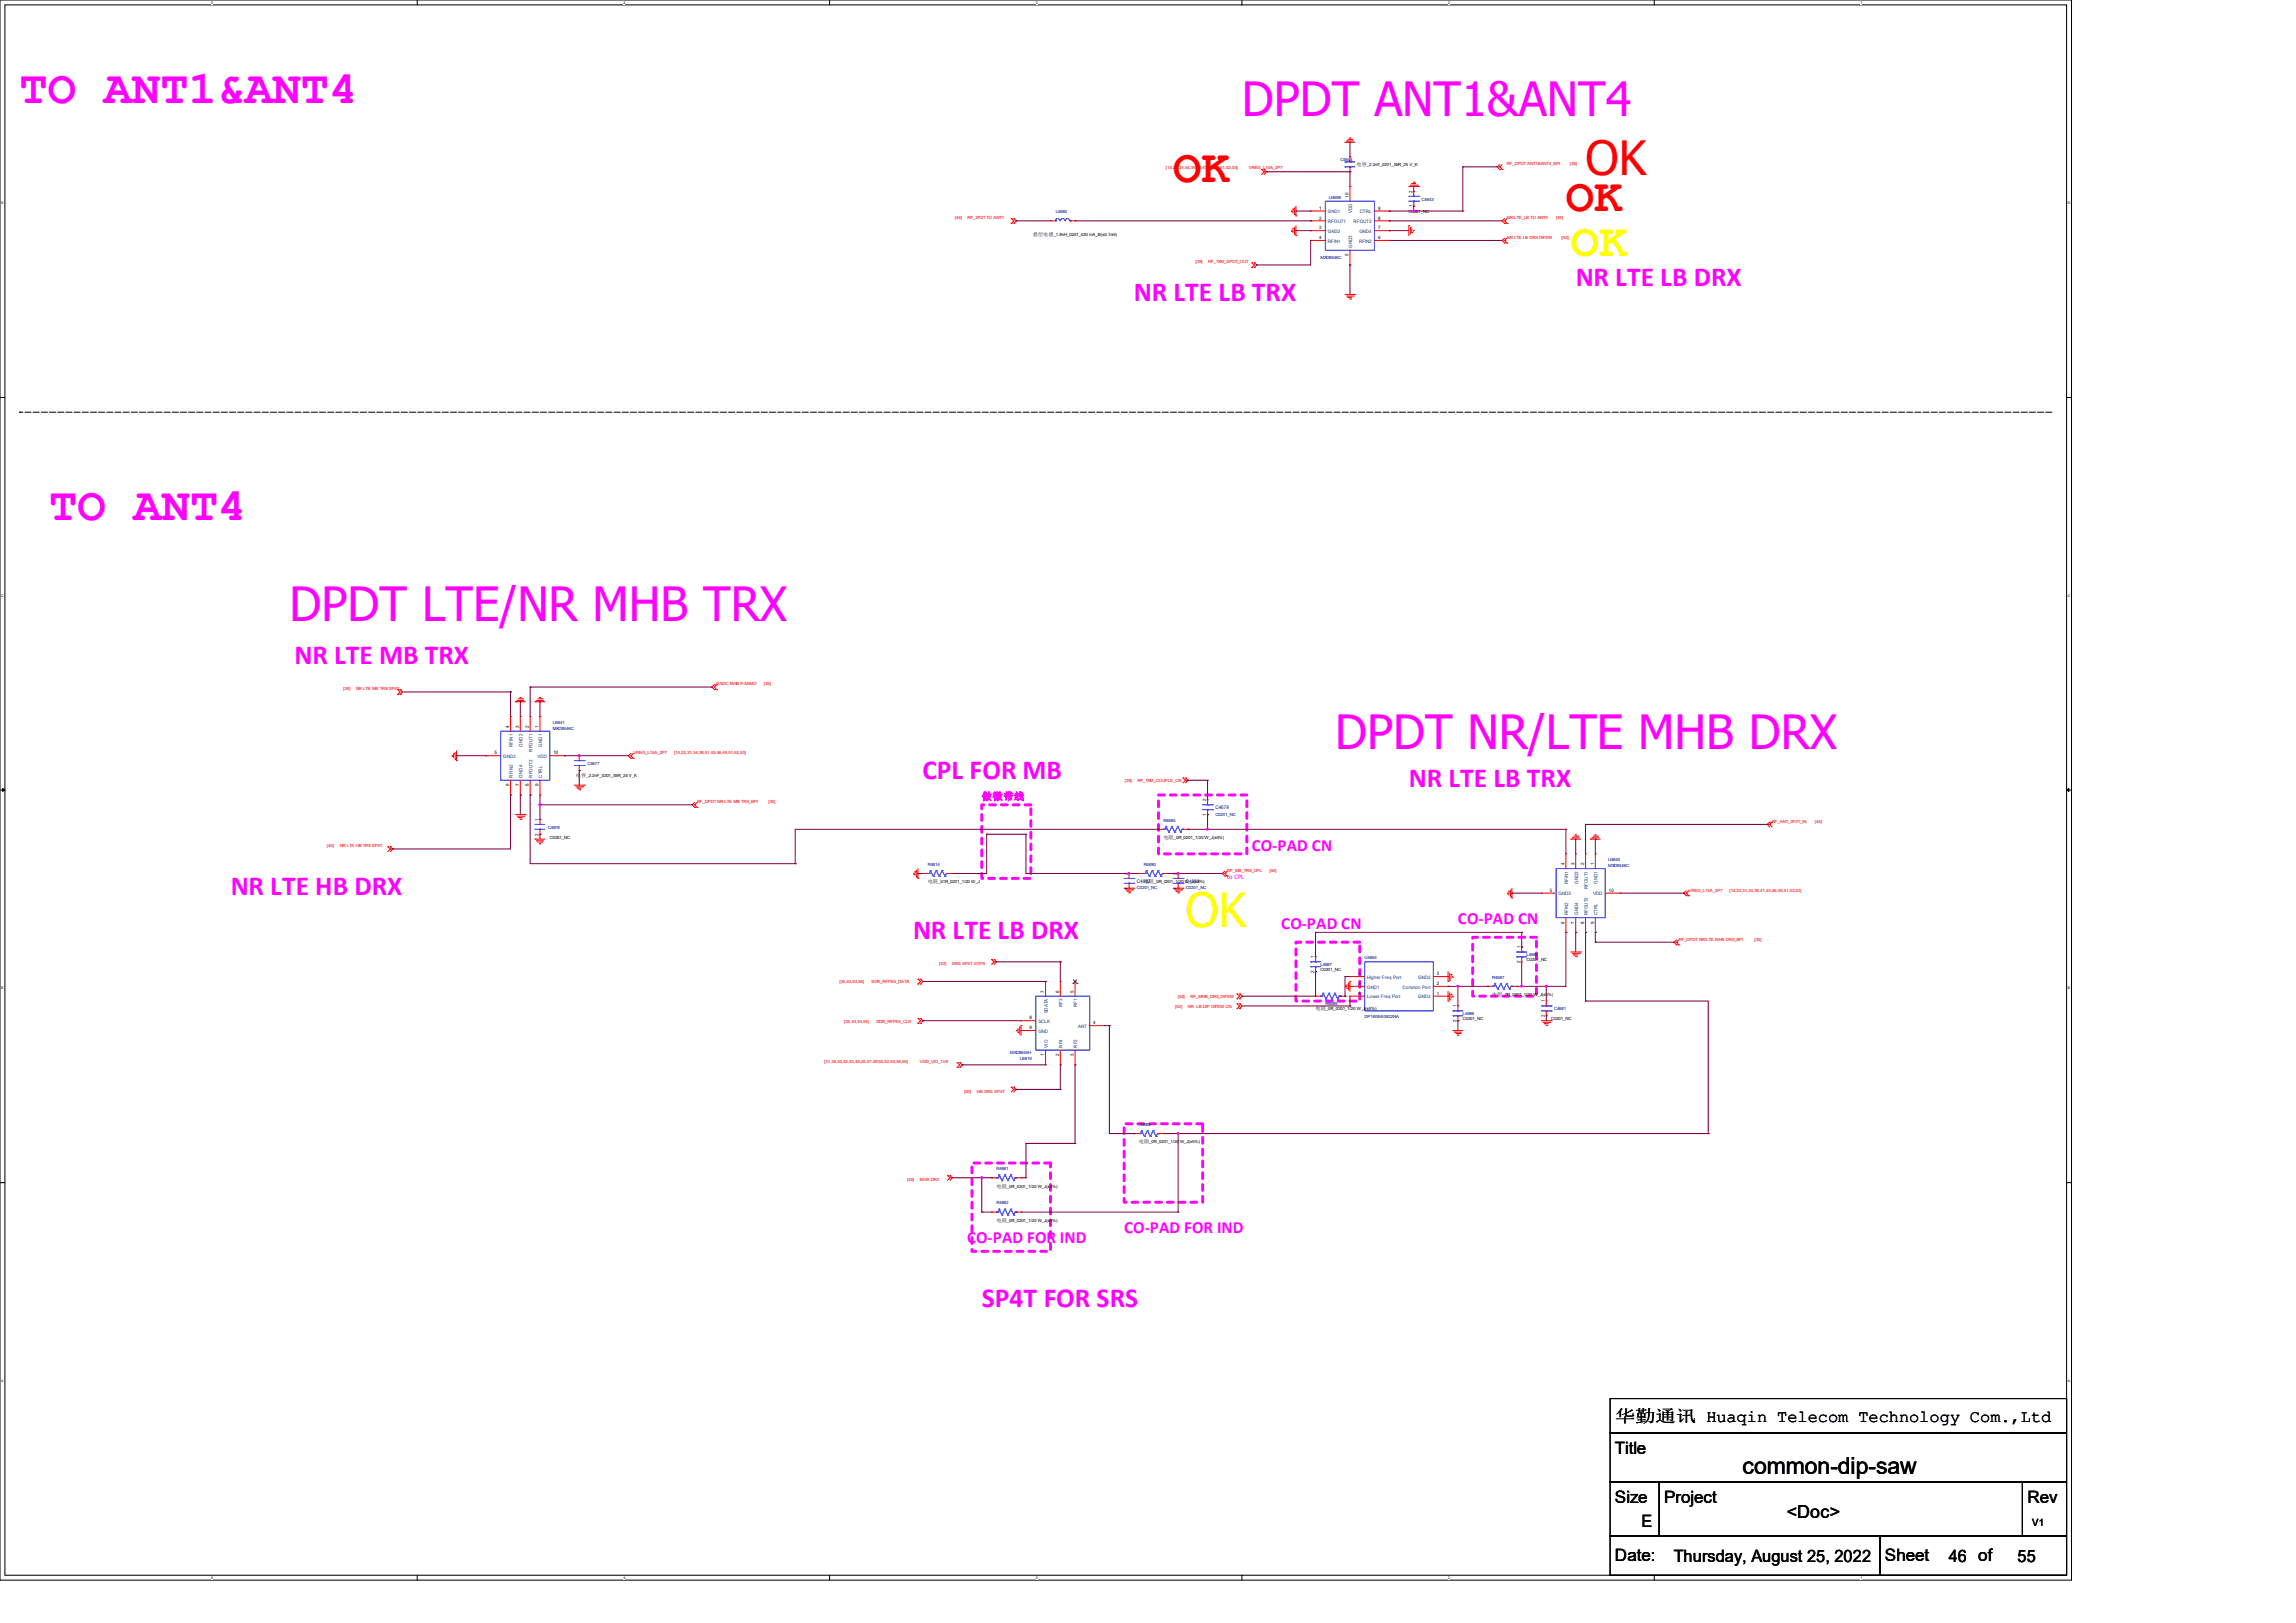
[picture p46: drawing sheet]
<svg xmlns="http://www.w3.org/2000/svg" width="297mm" height="210mm" viewBox="0 0 297 210" stroke-linecap="round" stroke-linejoin="round" font-family="sans-serif">
<defs><g id="words">
<g font-size="6.1" fill="#f0f">
<text x="2.5" y="13.4">TO ANT1&amp;ANT4</text>
<text x="160.7" y="15">DPDT ANT1&amp;ANT4</text>
<text x="6.3" y="67.4">TO ANT4</text>
<text x="37.5" y="80.4">DPDT LTE/NR MHB TRX</text>
<text x="172.7" y="96.9">DPDT NR/LTE MHB DRX</text>
</g>
<g font-size="6.1" fill="#f00">
<text x="151.8" y="23.5">OK</text>
<text x="205.1" y="22.6">OK</text>
<text x="202.6" y="27.3">OK</text>
</g>
<g font-size="6.1" fill="#ff0">
<text x="203.2" y="33.1">OK</text>
<text x="153.4" y="120">OK</text>
</g>
<g font-size="3.6" fill="#f0f">
<text x="146.7" y="38.9">NR LTE LB TRX</text>
<text x="203.8" y="37">NR LTE LB DRX</text>
<text x="38.1" y="85.9">NR LTE MB TRX</text>
<text x="119.3" y="100.8">CPL FOR MB</text>
<text x="182.2" y="101.8">NR LTE LB TRX</text>
<text x="29.8" y="115.8">NR LTE HB DRX</text>
<text x="118.1" y="121.5">NR LTE LB DRX</text>
<text x="127" y="169.1">SP4T FOR SRS</text>
</g>
<text font-size="3" x="225.4" y="190.7">common-dip-saw</text>
<text font-size="2.3" x="231.1" y="196.5">&lt;Doc&gt;</text>
<g font-size="2.2" fill="#f0f">
<text x="161.9" y="110.1">CO-PAD CN</text>
<text x="188.6" y="119.6">CO-PAD CN</text>
<text x="165.7" y="120.2">CO-PAD CN</text>
<text x="125.1" y="160.9">CO-PAD FOR IND</text>
<text x="145.4" y="159.6">CO-PAD FOR IND</text>
</g>
<g font-size="2.2">
<text x="208.9" y="184.1">华勤通讯 Huaqin Telecom Technology Com.,Ltd</text>
<text x="208.9" y="188.1">Title</text>
<text x="208.9" y="194.4">Size</text>
<text x="212.3" y="197.6">E</text>
<text x="215.3" y="194.4">Project</text>
<text x="262.3" y="194.4">Rev</text>
<text x="208.9" y="202.1">Date:</text>
<text x="216.5" y="202.1">Thursday, August 25, 2022</text>
<text x="243.8" y="202.1">Sheet</text>
<text x="252.1" y="202.1">46 of</text>
<text x="261" y="202.1">55</text>
</g>
<text font-size="1.3" fill="#f0f" x="127" y="103.5">做微带线</text>
<text font-size="1.3" x="262.9" y="197.4">V1</text>
<text font-size=".8" fill="#f0f" x="158.7" y="113.8">to CPL</text>
<g font-size=".6" fill="#f00">
<text x="150.8" y="21.9">[14,23,31,34,39,41,43,46,49,51,52,53]</text>
<text x="161.5" y="21.9">VREG_L15A_2P7</text>
<text x="194.9" y="21.4">RF_DPDT ANT1&amp;ANT4_BPI</text>
<text x="203.1" y="21.4">[35]</text>
<text x="123.5" y="28.4">[44]</text>
<text x="125.2" y="28.4">RF_2P2T TO ANT1</text>
<text x="194.9" y="28.4">NR/LTE_LB TO ANT4</text>
<text x="201.3" y="28.4">[45]</text>
<text x="154.6" y="34.1">[39]</text>
<text x="156.3" y="34.1">RF_TXM_SPDT_OUT</text>
<text x="194.9" y="30.9">NR LTE LB DRX DIFEM</text>
<text x="202" y="30.9">[52]</text>
<text x="44.4" y="89.3">[39]</text>
<text x="46.1" y="89.3">NR LTE MB TRX SP4T</text>
<text x="92.7" y="88.7">ENDC MHB P-MIMO</text>
<text x="98.8" y="88.7">[45]</text>
<text x="81.9" y="97.6">VREG_L15A_2P7</text>
<text x="87.2" y="97.6">[14,23,31,34,39,41,43,46,49,51,52,53]</text>
<text x="145.5" y="101.1">[39]</text>
<text x="147.1" y="101.1">RF_TXM_COUPLE_CN</text>
<text x="90.2" y="103.9">RF_DPDT NR LTE MB TRX_BPI</text>
<text x="99.4" y="103.9">[35]</text>
<text x="229.2" y="106.5">RF_ANT_2P2T_IN</text>
<text x="234.8" y="106.5">[44]</text>
<text x="42.3" y="109.6">[40]</text>
<text x="43.9" y="109.6">NR LTE HB TRX SP4T</text>
<text x="158.7" y="112.8">RF_MB_TRX_CPL</text>
<text x="164.2" y="112.8">[54]</text>
<text x="218.4" y="115.4">VREG_L15A_2P7</text>
<text x="223.7" y="115.4">[14,23,31,34,39,41,43,46,49,51,52,53]</text>
<text x="121.5" y="124.9">[43]</text>
<text x="123.1" y="124.9">SRS SP4T 4GPA</text>
<text x="217.2" y="121.7">RF_DPDT NR/LTE MHB DRX_BPI</text>
<text x="226.9" y="121.7">[35]</text>
<text x="108.6" y="127.3">[35,43,53,55]</text>
<text x="112.7" y="127.3">SDR_RFFE5_DATA</text>
<text x="152" y="130.4">[52]</text>
<text x="152.4" y="129.2">[52]</text>
<text x="153.7" y="130.4">NR LB DIP DIFEM CN</text>
<text x="154" y="129.2">RF_MHB_DRX_DIFEM</text>
<text x="106.6" y="137.6">[31,39,40,42,43,44,45,47,48,50,52,53,54,55]</text>
<text x="109.2" y="132.3">[35,43,53,55]</text>
<text x="113.4" y="132.3">SDR_RFFE5_CLK</text>
<text x="119" y="137.6">VDD_VIO_1V8</text>
<text x="124.7" y="141.4">[53]</text>
<text x="126.4" y="141.4">HB SRS SP4T</text>
<text x="117.3" y="152.8">[45]</text>
<text x="119" y="152.8">MHB DRX</text>
</g>
<g font-size=".6" fill="#000080">
<text x="173.4" y="20.9">C4644</text>
<text x="136.6" y="27.6">L4685</text>
<text x="171.9" y="25.7">U4698</text>
<text x="183.9" y="26">C4643</text>
<text x="170.8" y="33.6">MXD8546C</text>
<text x="71.5" y="93.6">U4641</text>
<text x="71.5" y="94.4">MXD8546C</text>
<text x="76" y="99">C4677</text>
<text x="70.9" y="107.2">C4678</text>
<text x="150.5" y="106.3">R4685</text>
<text x="157.2" y="104.7">C4679</text>
<text x="157.2" y="105.5">C0201_NC</text>
<text x="120" y="112">R4614</text>
<text x="148" y="112">R4690</text>
<text x="208" y="111.4">U4640</text>
<text x="208" y="112.2">MXD8546C</text>
<text x="147.1" y="114.3">C4682</text>
<text x="147.1" y="115.1">C0201_NC</text>
<text x="153.4" y="114.3">C4683</text>
<text x="153.4" y="115.1">C0201_NC</text>
<text x="170.8" y="125">L4687</text>
<text x="176.5" y="124.1">U4664</text>
<text x="197.5" y="123.7">L4688</text>
<text x="171.4" y="130.1">R4688</text>
<text x="176.5" y="131.7">DP1608-E0822NA</text>
<text x="189.2" y="131.4">L4686</text>
<text x="193" y="126.6">R4687</text>
<text x="201" y="130.7">C4681</text>
<text x="130.7" y="136.4">MXD8645H</text>
<text x="131.9" y="137.2">U4619</text>
<text x="147.3" y="145.7">R4689</text>
<text x="128.9" y="155.8">R4682</text>
<text x="128.9" y="151.4">R4681</text>
</g>
<g font-size=".6">
<text x="175.5" y="21.5">电容</text>
<text x="176.8" y="21.5">_2.2nF_0201_X5R_25 V_K</text>
<text x="170.6" y="27.1">1</text>
<text x="170.6" y="28.4">2</text>
<text x="170.6" y="29.7">3</text>
<text x="174.5" y="25.6" transform="rotate(-90 174.5 25.6)">10</text>
<text x="178.3" y="29.7">7</text>
<text x="178.3" y="28.4">8</text>
<text x="178.3" y="27.1">9</text>
<text x="182.2" y="27.6">C0201_NC</text>
<text x="182.7" y="26.8" transform="rotate(-90 182.7 26.8)">1</text>
<text x="182.7" y="24.9" transform="rotate(-90 182.7 24.9)">2</text>
<text x="133.6" y="30.5">叠层电感</text>
<text x="136.3" y="30.5">_1.8nH_0201_420 mA_B(±0.1nH)</text>
<text x="170.6" y="30.9">4</text>
<text x="174.5" y="33.2" transform="rotate(-90 174.5 33.2)">5</text>
<text x="178.3" y="30.9">6</text>
<text x="65.9" y="94.1" transform="rotate(-90 65.9 94.1)">4</text>
<text x="67.1" y="94.1" transform="rotate(-90 67.1 94.1)">3</text>
<text x="68.4" y="94.1" transform="rotate(-90 68.4 94.1)">2</text>
<text x="69.7" y="94.1" transform="rotate(-90 69.7 94.1)">1</text>
<text x="64" y="97.6">5</text>
<text x="65.9" y="101.8" transform="rotate(-90 65.9 101.8)">6</text>
<text x="67.1" y="101.8" transform="rotate(-90 67.1 101.8)">7</text>
<text x="68.4" y="101.8" transform="rotate(-90 68.4 101.8)">8</text>
<text x="69.7" y="101.8" transform="rotate(-90 69.7 101.8)">9</text>
<text x="71.6" y="97.6">10</text>
<text x="74.5" y="100.6">电容</text>
<text x="75.9" y="100.6">_2.2nF_0201_X5R_25 V_K</text>
<text x="69.7" y="106.2" transform="rotate(-90 69.7 106.2)">1</text>
<text x="156" y="105.6" transform="rotate(-90 156 105.6)">1</text>
<text x="156" y="103.7" transform="rotate(-90 156 103.7)">2</text>
<text x="69.7" y="108.1" transform="rotate(-90 69.7 108.1)">2</text>
<text x="71.1" y="108.5">C0201_NC</text>
<text x="145.9" y="113.2" transform="rotate(-90 145.9 113.2)">2</text>
<text x="150.5" y="108.6">电阻</text>
<text x="151.8" y="108.6">_0R_0201_1/20 W_J(±5%)</text>
<text x="152.2" y="113.2" transform="rotate(-90 152.2 113.2)">2</text>
<text x="202.4" y="111.9" transform="rotate(-90 202.4 111.9)">4</text>
<text x="203.7" y="111.9" transform="rotate(-90 203.7 111.9)">3</text>
<text x="204.9" y="111.9" transform="rotate(-90 204.9 111.9)">2</text>
<text x="206.2" y="111.9" transform="rotate(-90 206.2 111.9)">1</text>
<text x="120" y="114.3">电阻</text>
<text x="121.4" y="114.3">_51R_0201_1/20 W_J</text>
<text x="145.9" y="115.1" transform="rotate(-90 145.9 115.1)">1</text>
<text x="148" y="114.3">电阻</text>
<text x="149.3" y="114.3">_0R_0201_1/20 W_J(±5%)</text>
<text x="152.2" y="115.1" transform="rotate(-90 152.2 115.1)">1</text>
<text x="200.5" y="115.4">5</text>
<text x="202.4" y="119.5" transform="rotate(-90 202.4 119.5)">6</text>
<text x="203.7" y="119.5" transform="rotate(-90 203.7 119.5)">7</text>
<text x="204.9" y="119.5" transform="rotate(-90 204.9 119.5)">8</text>
<text x="206.2" y="119.5" transform="rotate(-90 206.2 119.5)">9</text>
<text x="208.1" y="115.4">10</text>
<text x="170" y="125.9" transform="rotate(-90 170 125.9)">2</text>
<text x="170" y="124" transform="rotate(-90 170 124)">1</text>
<text x="170.8" y="125.7">C0201_NC</text>
<text x="196.7" y="124.6" transform="rotate(-90 196.7 124.6)">2</text>
<text x="196.7" y="122.7" transform="rotate(-90 196.7 122.7)">1</text>
<text x="197.5" y="124.4">C0201_NC</text>
<text x="133.2" y="131.9">8</text>
<text x="135.1" y="128.4" transform="rotate(-90 135.1 128.4)">7</text>
<text x="137" y="128.4" transform="rotate(-90 137 128.4)">6</text>
<text x="138.9" y="128.4" transform="rotate(-90 138.9 128.4)">5</text>
<text x="170.2" y="130.7">电阻</text>
<text x="171.5" y="130.7">_0R_0201_1/20 W_J(±5%)</text>
<text x="175.7" y="128.7">6</text>
<text x="175.7" y="127.5">5</text>
<text x="175.7" y="126.2">4</text>
<text x="185.9" y="128.7">1</text>
<text x="185.9" y="127.5">2</text>
<text x="185.9" y="126.2">3</text>
<text x="188.4" y="130.3" transform="rotate(-90 188.4 130.3)">1</text>
<text x="193" y="128.9">电阻</text>
<text x="194.4" y="128.9">_0R_0201_1/20 W_J(±5%)</text>
<text x="199.9" y="131.6" transform="rotate(-90 199.9 131.6)">2</text>
<text x="199.9" y="129.7" transform="rotate(-90 199.9 129.7)">1</text>
<text x="133.2" y="133.2">9</text>
<text x="135.1" y="136.7" transform="rotate(-90 135.1 136.7)">1</text>
<text x="137" y="136.7" transform="rotate(-90 137 136.7)">2</text>
<text x="138.9" y="136.7" transform="rotate(-90 138.9 136.7)">3</text>
<text x="141.4" y="132.5">4</text>
<text x="188.4" y="132.2" transform="rotate(-90 188.4 132.2)">2</text>
<text x="189.2" y="132">C0201_NC</text>
<text x="200.7" y="132">C0201_NC</text>
<text x="147.3" y="148">电阻</text>
<text x="148.7" y="148">_0R_0201_1/20 W_J(±5%)</text>
<text x="128.9" y="153.7">电阻</text>
<text x="130.3" y="153.7">_0R_0201_1/20 W_J(±5%)</text>
<text x="128.9" y="158.1">电阻</text>
<text x="130.3" y="158.1">_0R_0201_1/20 W_J(±5%)</text>
</g>
<g font-size=".6" fill="#004080">
<text x="171.8" y="27.6">GND1</text>
<text x="171.8" y="28.9">RFOUT1</text>
<text x="174.9" y="27.6" transform="rotate(-90 174.9 27.6)">VDD</text>
<text x="175.1" y="28.9">RFOUT2</text>
<text x="175.9" y="27.6">CTRL</text>
<text x="171.8" y="30.1">GND2</text>
<text x="171.8" y="31.4">RFIN1</text>
<text x="174.9" y="32" transform="rotate(-90 174.9 32)">GND3</text>
<text x="175.8" y="31.4">RFIN2</text>
<text x="175.8" y="30.1">GND4</text>
<text x="65.1" y="98.1">GND3</text>
<text x="66.3" y="100.6" transform="rotate(-90 66.3 100.6)">RFIN2</text>
<text x="66.3" y="96.6" transform="rotate(-90 66.3 96.6)">RFIN1</text>
<text x="67.6" y="100.6" transform="rotate(-90 67.6 100.6)">GND4</text>
<text x="67.6" y="96.6" transform="rotate(-90 67.6 96.6)">GND2</text>
<text x="68.9" y="100.6" transform="rotate(-90 68.9 100.6)">RFOUT2</text>
<text x="68.9" y="97.3" transform="rotate(-90 68.9 97.3)">RFOUT1</text>
<text x="69.6" y="98.1">VDD</text>
<text x="70.1" y="100.6" transform="rotate(-90 70.1 100.6)">CTRL</text>
<text x="70.1" y="96.6" transform="rotate(-90 70.1 96.6)">GND1</text>
<text x="201.6" y="115.9">GND3</text>
<text x="202.9" y="118.4" transform="rotate(-90 202.9 118.4)">RFIN2</text>
<text x="202.9" y="114.4" transform="rotate(-90 202.9 114.4)">RFIN1</text>
<text x="204.1" y="118.4" transform="rotate(-90 204.1 118.4)">GND4</text>
<text x="204.1" y="114.4" transform="rotate(-90 204.1 114.4)">GND2</text>
<text x="205.4" y="118.4" transform="rotate(-90 205.4 118.4)">RFOUT2</text>
<text x="205.4" y="115.1" transform="rotate(-90 205.4 115.1)">RFOUT1</text>
<text x="206.1" y="115.9">VDD</text>
<text x="206.7" y="118.4" transform="rotate(-90 206.7 118.4)">CTRL</text>
<text x="206.7" y="114.4" transform="rotate(-90 206.7 114.4)">GND1</text>
<text x="135.6" y="131.1" transform="rotate(-90 135.6 131.1)">SDATA</text>
<text x="137.5" y="130.3" transform="rotate(-90 137.5 130.3)">RF3</text>
<text x="139.4" y="130.3" transform="rotate(-90 139.4 130.3)">RF1</text>
<text x="176.9" y="129.2">Lower Freq Port</text>
<text x="176.9" y="127.9">GND1</text>
<text x="176.9" y="126.7">Higher Freq Port</text>
<text x="181.4" y="127.9">Common Port</text>
<text x="183.5" y="129.2">GND3</text>
<text x="183.5" y="126.7">GND2</text>
<text x="134.3" y="132.4">SCLK</text>
<text x="134.3" y="133.6">GND</text>
<text x="135.6" y="135.5" transform="rotate(-90 135.6 135.5)">VIO</text>
<text x="137.5" y="135.5" transform="rotate(-90 137.5 135.5)">RF4</text>
<text x="139.4" y="135.5" transform="rotate(-90 139.4 135.5)">RF2</text>
<text x="139.5" y="133">ANT</text>
</g>
<g font-size=".5">
<text x="27.3" y=".5">5</text>
<text x="80.6" y=".5">4</text>
<text x="134" y=".5">3</text>
<text x="187.3" y=".5">2</text>
<text x="240.7" y=".5">1</text>
<text x=".2" y="26.4">D</text>
<text x="267.5" y="26.4">D</text>
<text x=".2" y="77.2">C</text>
<text x="267.5" y="77.2">C</text>
<text x=".2" y="128">B</text>
<text x="267.5" y="128">B</text>
<text x=".2" y="178.8">A</text>
<text x="267.5" y="178.8">A</text>
<text x="27.3" y="204.3">5</text>
<text x="80.6" y="204.3">4</text>
<text x="134" y="204.3">3</text>
<text x="187.3" y="204.3">2</text>
<text x="240.7" y="204.3">1</text>
</g>
</g></defs>
<path d="M.6 .6h266.7v203.2h-266.7zM268 204.5v-204.5h-268v204.5h268" fill="none" stroke="#000" stroke-width=".13"/>
<g fill="#fff">
<path d="M27.3 .1h.2v.5h-.2z"/>
<path d="M27.3 203.9h.2v.5h-.2z"/>
</g>
<path d="M54 0v.6M54 203.8v.7" fill="none" stroke="#000" stroke-width=".13"/>
<g fill="#fff">
<path d="M80.6 .1h.3v.5h-.3z"/>
<path d="M80.6 203.9h.3v.5h-.3z"/>
</g>
<path d="M107.3 0v.6M107.3 203.8v.7" fill="none" stroke="#000" stroke-width=".13"/>
<g fill="#fff">
<path d="M134 .1h.2v.5h-.2z"/>
<path d="M134 203.9h.2v.5h-.2z"/>
</g>
<path d="M160.7 0v.6M160.7 203.8v.7" fill="none" stroke="#000" stroke-width=".13"/>
<g fill="#fff">
<path d="M187.3 .1h.2v.5h-.2z"/>
<path d="M187.3 203.9h.2v.5h-.2z"/>
</g>
<path d="M214 0v.6M214 203.8v.7" fill="none" stroke="#000" stroke-width=".13"/>
<g fill="#fff">
<path d="M240.7 .1h.2v.5h-.2z"/>
<path d="M240.7 203.9h.2v.5h-.2z"/>
<path d="M.2 26h.3v.5h-.3z"/>
<path d="M267.5 26h.3v.5h-.3z"/>
<path d="M.2 76.8h.3v.5h-.3z"/>
<path d="M267.5 76.8h.3v.5h-.3z"/>
</g>
<path d="M0 51.4h.6M267.3 51.4h.7" fill="none" stroke="#000" stroke-width=".13"/>
<g fill="#fff">
<path d="M.2 127.6h.2v.5h-.2z"/>
<path d="M267.5 127.6h.3v.5h-.3z"/>
</g>
<path d="M0 102.2h.6M267.3 102.2h.7" fill="none" stroke="#000" stroke-width=".13"/>
<path d="M.3 102l.3 .2-.3 .2zM267.3 102.2l.3-.2v.4z" fill="#000" stroke="#000" stroke-width=".13"/>
<g fill="#fff">
<path d="M.2 178.4h.3v.5h-.3z"/>
<path d="M267.5 178.4h.3v.5h-.3z"/>
</g>
<path d="M0 153h.6M267.3 153h.7M208.3 191.8h6.3v7h-6.3zM208.3 198.8h34.9v5h-34.9zM208.3 185.4h59v6.4h-59zM208.3 181h59v4.4h-59zM214.6 191.8h47v7h-47zM243.2 198.8h24.1v5h-24.1zM261.6 191.8h5.7v7h-5.7z" fill="none" stroke="#000" stroke-width=".13"/>
<path d="M2.5 53.3h.1M265.4 53.3h-262.9" fill="none" stroke="#000" stroke-width=".13" stroke-dasharray=".8 .3"/>
<path d="M127 104.1h6.3v9.6h-6.3zM149.9 102.9h11.4v7.6h-11.4zM167.6 121.9h8.3v7.6h-8.3zM190.5 121.3h8.3v7.6h-8.3zM125.7 150.5h10.2v11.4h-10.2zM145.4 145.4h10.2v10.2h-10.2z" fill="none" stroke="#f0f" stroke-width=".38" stroke-dasharray=".8 .8"/>
<g fill="none" stroke="#f00" stroke-width=".13">
<path d="M174 18.4h.1M174 18.4h1.3M174.2 18.2h.1M174.2 18.2h.9M174.4 18h.5M174.6 17.9h.1M174.9 18h.1M130.8 28.3h.1M130.8 28.9h.1M130.8 28.3l.3 .3-.3 .3M131.1 28.3l.3 .3-.3 .3M131.1 28.9h.1"/>
<path d="M131.1 28.3h.1M135.9 28.6h.1M135.9 28.6h.6M138.4 28.6h.7M139.1 28.6h.1M161.9 34l.4 .3-.4 .3M161.9 34h.1M161.9 34.6h.1M162.3 34l.3 .3-.3 .3M162.3 34.6h.1M162.3 34h.1M163.2 21.9l.3 .3"/>
<path d="M163.2 21.9h.1M163.5 21.9l.3 .3M163.5 22.2h.1M163.5 21.9h.1M163.5 22.2l-.3 .4M163.8 22.2h.1M163.8 22.2l-.3 .4M167.1 27.4h.1M167.1 29.9h.1M167.1 27.3v.1M167.1 29.8v.1M167.3 27.1h.1"/>
<path d="M167.3 29.6h.1M167.3 27.1v.5M167.3 29.6v.5M167.5 27.8h.1M167.5 30.3h.1M167.5 26.9v.9M167.5 29.4v.9M167.6 27.9h.1M167.6 30.5h.1M167.6 26.7v1.2M167.6 29.2v1.3M169.5 27.3h.1"/>
<path d="M169.5 28.6h.1M169.5 29.8h.1M169.5 31.1h.1M169.5 27.3h1.9M169.5 28.6h1.9M169.5 29.8h1.9M169.5 31.1h1.9M174 38.1h1.3M174.2 38.3h.9M174.4 38.5h.1M174.4 38.5h.5M174.6 38.7h.1"/>
<path d="M174.6 34.3h.1M174.6 24.1h.1M174.6 20.3h.1M174.6 22.2h.1M174.6 20.3v.7M174.6 21.6v.6M174.6 24.1v1.9M174.6 32.4v1.9M174.7 38.7h.1M175.1 38.3h.1M175.3 38.1h.1M177.8 27.3h1.9"/>
<path d="M177.8 28.6h1.9M177.8 29.8h1.9M177.8 31.1h1.9M179.7 31.1h.1M179.7 29.8h.1M179.7 28.6h.1M179.7 27.3h.1M182.2 29.2h.1M182.2 24.1h1.3M182.2 29.2v1.3M182.5 29.4h.1M182.5 24h.8"/>
<path d="M182.5 29.4v.9M182.6 23.7h.1M182.6 30.1h.1M182.6 29.6v.5M182.6 23.7h.5M182.8 29.8h.1M182.8 23.6h.2M182.8 29.8v.1M182.9 26.7h.1M182.9 24.8h.1M182.9 24.8v.6M182.9 26v.7"/>
<path d="M183 23.6h.1M183.3 24h.1M183.5 24.1h.1M193.7 21.6h.1M193.7 21.6l.3 .3M194 21.6h.1M194 21.9h.1M194 21.6l.3 .3M194 21.3l-.3 .3M194.3 21.9h.1M194.3 28.6h.1M194.3 31.1h.1"/>
<path d="M194.3 21.3l-.3 .3M194.3 28.6l.3 .3M194.3 31.1l.3 .4M194.6 28.6h.1M194.6 28.9h.1M194.6 31.1h.1M194.6 31.5h.1M194.6 28.6l.3 .3M194.6 28.3l-.3 .3M194.6 31.1l.3 .4M194.6 30.8l-.3 .3M194.9 28.9h.1"/>
<path d="M194.9 31.5h.1M194.9 28.3l-.3 .3M194.9 30.8l-.3 .3M51.4 89.2l.4 .3-.4 .4M51.4 89.2h.1M51.4 89.9h.1M51.8 89.9h.1M51.8 89.2h.1M51.8 89.2l.3 .3-.3 .4M58.5 97.9h.1M58.5 97.7v.2M58.7 97.5h.1"/>
<path d="M58.7 97.5v.5M58.9 98.3h.1M58.9 97.4v.9M59.1 98.4h.1M59.1 97.2v1.2M62.9 97.8h.1M62.9 97.8h1.9M66 92.7h.1M66 92.7v1.9M66.7 90.8h.1M66.7 90.8h1.2M66.9 90.6h.9"/>
<path d="M66.9 90.6h.1M67.1 90.4h.5M67.3 90.3h.1M67.3 92.7h.1M67.3 92.7v1.9M67.6 90.4h.1M68.6 92.7h.1M68.6 92.7v1.9M69.2 90.8h.1M69.2 90.8h1.3M69.4 90.6h.1M69.4 90.6h.9"/>
<path d="M69.6 90.4h.5M69.8 90.3h.1M69.8 92.7h.1M69.8 92.7v1.9M70.1 90.4h.1M71.1 97.8h1.9M73 97.8h.1M74.9 99.7h.1M74.9 97.8h.1M74.9 97.8v.6M74.9 99.1v.6M81.3 97.8h.1"/>
<path d="M81.3 97.8l.3 .3M81.6 97.8h.1M81.6 98.1h.1M81.6 97.8l.3 .3M81.6 97.5l-.3 .3M81.9 98.1h.1M81.9 97.5l-.3 .3M92.4 89.2h.1M92.4 88.6h.1M92.4 88.6l-.3 .3 .3 .3M92.7 88.6h.1M92.7 89.2h.1"/>
<path d="M92.7 88.6l-.3 .3 .3 .3M50.2 109.6h.1M50.2 109.6l.3 .3M50.5 109.9l-.3 .3M50.5 109.6l.3 .3M50.5 109.9h.1M50.5 109.6h.1M50.8 109.9h.1M50.8 109.9l-.3 .3M66 102.9h.1M66 101v1.9M66.7 105.4h1.2"/>
<path d="M66.9 105.6h.9M67.1 105.8h.1M67.1 105.8h.5M67.3 106h.1M67.3 102.9h.1M67.3 101v1.9M67.4 106h.1M67.8 105.6h.1M67.9 105.4h.1M68.6 102.9h.1M68.6 101v1.9M69.2 108.6h.1"/>
<path d="M69.2 108.6h1.3M69.4 108.8h.1M69.4 108.8h.9M69.6 109h.5M69.8 109.2h.1M69.8 102.9h.1M69.8 106h.1M69.8 107.9h.1M69.8 101v1.9M69.8 106v.7M69.8 107.3v.6M70.1 109h.1"/>
<path d="M74.3 101.6h1.3M74.5 101.8h.9M74.7 102h.1M74.7 102h.5M74.9 102.2h.1M75 102.2h.1M75.4 101.8h.1M75.6 101.6h.1M89.5 104.1h.1M89.5 104.1l.4 .4M89.9 104.1h.1M89.9 104.5h.1"/>
<path d="M89.9 104.1l.3 .4M89.9 103.8l-.4 .3M90.2 104.5h.1M90.2 103.8l-.3 .3M118.2 113.1h.1M118.2 113v.1M118.4 112.8h.1M118.4 112.8v.5M118.6 113.5h.1M118.6 112.6v.9M118.7 113.7h.1M118.7 112.4v1.3"/>
<path d="M119.4 113h.1M119.4 113h.6M122.6 113h.6M123.2 113h.1M145.4 114.9h1.3M145.6 115.1h.9M145.8 115.3h.1M145.8 115.3h.5M146 115.5h.1M146 114.9h.1M146 113h.1M146 113v.7"/>
<path d="M146 114.3v.6M146.1 115.5h.1M146.5 115.1h.1M146.7 114.9h.1M147.3 113h.1M147.3 113h.7M149.9 107.3h.1M149.9 107.3h.6M150.5 113h.6M151.1 113h.1M151.8 114.9h1.2M152 115.1h.9"/>
<path d="M152.1 115.3h.1M152.1 115.3h.6M152.4 115.5h.1M152.4 114.9h.1M152.4 113h.1M152.4 113v.7M152.4 114.3v.6M152.5 115.5h.1M152.9 115.1h.1M153 114.9h.1M153 100.7h.1M153 107.3h.7"/>
<path d="M153 100.7l.4 .3M153.4 101l-.4 .3M153.4 100.7l.3 .3M153.4 101h.1M153.4 100.7h.1M153.7 101h.1M153.7 107.3h.1M153.7 101l-.3 .3M156.2 105.4h.1M156.2 103.5h.1M156.2 103.5v.6M156.2 104.8v.6"/>
<path d="M158.1 113h.1M158.1 113l.4 .4M158.5 113h.1M158.5 113.4h.1M158.5 113l.3 .4M158.5 112.7l-.4 .3M158.7 113.4h.1M158.7 112.7l-.2 .3M195 115.7h.1M195 115.5v.2M195.2 115.3h.1M195.2 115.3v.5"/>
<path d="M195.4 116h.1M195.4 115.1v.9M195.6 116.2h.1M195.6 114.9v1.3M199.4 115.6h.1M199.4 115.6h1.9M202.6 110.5h.1M202.6 110.5v1.9M202.6 118.7v1.9M203.2 108.6h.1M203.2 108.6h1.3M203.4 108.4h.1"/>
<path d="M203.4 108.4h.9M203.6 108.2h.5M203.8 108h.1M203.8 110.5h.1M203.8 110.5v1.9M203.8 118.7v1.9M204.1 108.2h.1M205.1 110.5h.1M205.1 110.5v1.9M205.1 118.7v1.9M205.7 108.6h.1M205.7 108.6h1.3"/>
<path d="M206 108.4h.1M206 108.4h.8M206.1 108.2h.5M206.3 108h.2M206.3 108h.1M206.4 110.5h.1M206.4 110.5v1.9M206.4 118.7v1.9M206.6 108.2h.1M207.6 115.6h1.9M209.5 115.6h.1M217.8 115.6h.1"/>
<path d="M217.8 115.6l.3 .3M218.1 115.6h.1M218.1 115.9h.1M218.1 115.6l.3 .3M218.1 115.3l-.3 .3M218.4 115.9h.1M218.4 115.3l-.3 .3M228.6 106.7h.1M228.6 106.7l.3 .3M228.9 106.7l.3 .3M228.9 106.4l-.3 .3M228.9 106.7h.1"/>
<path d="M228.9 106.4h.1M229.2 106.4h.1M229.2 106.4l-.3 .3M118.7 131.8l.4 .3-.4 .3M118.7 126.7l.4 .3-.4 .3M118.7 131.8h.1M118.7 132.4h.1M118.7 126.7h.1M118.7 127.3h.1M119.1 131.8l.3 .3-.3 .3M119.1 126.7l.3 .3-.3 .3M119.1 132.4h.1"/>
<path d="M119.1 131.8h.1M119.1 127.3h.1M119.1 126.7h.1M123.8 137.5l.4 .3-.4 .3M123.8 137.5h.1M123.8 138.1h.1M124.2 137.5l.3 .3-.3 .3M124.2 138.1h.1M124.2 137.5h.1M128.3 124.2l.3 .3M128.3 124.2h.1M128.6 124.2l.3 .3"/>
<path d="M128.6 124.5h.1M128.6 124.2h.1M128.6 124.5l-.3 .3M128.9 124.5h.1M128.9 124.5l-.3 .3M131.5 133.3h.1M131.5 133.3v.1M131.7 133.6h.1M131.7 133.1v.5M131.9 132.9h.1M131.9 132.9v.9M132.1 132.7h.1"/>
<path d="M132.1 132.1h.1M132.1 133.3h.1M132.1 132.7v1.3M132.1 132.1h1.9M132.1 133.3h1.9M135.3 137.8h.1M135.3 127h.1M135.3 127v1.9M135.3 135.9v1.9M137.2 137.8h.1M137.2 127h.1M137.2 127v1.9"/>
<path d="M137.2 135.9v1.9M139.1 137.8h.1M139.1 127h.1M139.1 127v1.9M139.1 135.9v1.9M141 132.7h1.9M142.9 132.7h.1M160 128.6l.4 .3-.4 .3M160 129.9l.4 .3-.4 .3M160 129.2h.1M160 128.6h.1M160 130.5h.1"/>
<path d="M160 129.9h.1M160.4 128.6l.3 .3-.3 .3M160.4 129.9l.3 .3-.3 .3M160.4 128.6h.1M160.4 129.2h.1M160.4 129.9h.1M160.4 130.5h.1M170.2 128.9h.1M170.2 123.8h.1M170.2 125.7h.1M170.2 123.8v.7M170.2 125.1v.6"/>
<path d="M170.2 128.9h.6M173.4 128.9h.6M174 128.9h.1M174.1 127.6h.1M174.1 127.6v.1M174.2 127.9h.1M174.2 127.4v.5M174.5 127.2h.1M174.5 127.2v.9M174.6 127h.1M174.6 128.9h.1M174.6 127.6h.1"/>
<path d="M174.6 126.4h.1M174.6 127v1.3M174.6 128.9h1.9M174.6 127.6h1.9M174.6 126.4h1.9M185.4 128.9h1.9M185.4 127.6h1.9M185.4 126.4h1.9M187.3 127h.1M187.3 129.5h.1M187.3 128.9h.1M187.3 127.6h.1"/>
<path d="M187.3 126.4h.1M187.3 125.7v1.3M187.3 128.3v1.2M187.5 126.8h.1M187.5 129.4h.1M187.5 125.9v.9M187.5 128.5v.9M187.7 126.1h.1M187.7 128.7h.1M187.7 126.1v.5M187.7 128.7v.5M187.9 126.4h.1"/>
<path d="M187.9 129h.1M187.9 126.3v.1M187.9 128.9v.1M188 133.3h.1M188 133.3h1.2M188.2 133.6h.9M188.2 133.6h.1M188.3 133.7h.5M188.6 133.9h.1M188.6 130.2h.1M188.6 132.1h.1M188.6 130.2v.6"/>
<path d="M188.6 131.4v.7M188.8 133.7h.1M192.4 127.6h.1M192.4 127.6h.6M195.6 127.6h.6M196.2 127.6h.1M196.8 122.6h.1M196.8 124.5h.1M196.8 122.6v.6M196.8 123.8v.7M199.4 132.1h1.3M199.6 132.3h.9"/>
<path d="M199.8 132.5h.5M199.8 132.5h.1M200 132.7h.1M200 129.5h.1M200 131.4h.1M200 129.5v.7M200 130.8v.6M200.1 132.7h.1M200.5 132.3h.1M200.7 132.1h.1M202.6 120.6h.1M203.2 123.2h1.3"/>
<path d="M203.4 123.4h.9M203.6 123.6h.1M203.6 123.6h.5M203.8 123.8h.1M203.8 120.6h.1M203.9 123.8h.1M204.3 123.4h.1M204.5 123.2h.1M205.1 120.6h.1M206.4 120.6h.1M216.5 121.9h.1M216.5 121.9l.4 .4"/>
<path d="M216.9 121.9h.1M216.9 122.3h.1M216.9 121.9l.3 .4M216.9 121.6l-.4 .3M217.2 122.3h.1M217.2 121.6l-.3 .3M122.6 152.1l.3 .3M122.6 152.1h.1M122.9 152.4h.1M122.9 152.1h.1M122.9 152.4l-.3 .3M122.9 152.1l.3 .3"/>
<path d="M123.2 152.4l-.3 .3M123.2 152.4h.1M128.3 156.8h.1M128.3 152.4h.1M128.3 156.8h.6M128.3 152.4h.6M130.8 140.7h.1M130.8 140.7l.3 .3M131.1 141l-.3 .3M131.1 140.7l.3 .3M131.1 141h.1M131.1 140.7h.1"/>
<path d="M131.4 141h.1M131.4 156.8h.7M131.4 152.4h.7M131.4 141l-.3 .3M132.1 156.8h.1M132.1 152.4h.1M146.7 146.7h.1M146.7 146.7h.6M149.9 146.7h.6M150.5 146.7h.1"/>
</g>
<g fill="none" stroke="#00f" stroke-width=".13">
<path d="M136.5 28.6a.3 .3 0 0 1 .3-.3 .3 .3 0 0 1 .3 .3M136.5 28.6h.1M137.2 28.6a.3 .3 0 0 1 .3-.3 .3 .3 0 0 1 .3 .3M137.8 28.6a.3 .3 0 0 1 .3-.3 .3 .3 0 0 1 .3 .3M138.4 28.6h.1M171.4 26h6.4v6.4h-6.4zM174 21h.1M174 21.6h.1M174 21h1.3M174 21.6h1.3M174.6 21h.1M174.6 21.6h.1"/>
<path d="M182.2 26h1.3M182.2 25.4h1.3M182.9 26h.1M182.9 25.4h.1M183.5 26h.1M183.5 25.4h.1M64.8 94.6h6.3v6.4h-6.3zM74.3 99.1h1.3M74.3 98.4h1.3M74.9 99.1h.1M74.9 98.4h.1M75.6 99.1h.1"/>
<path d="M75.6 98.4h.1M69.2 106.7h.1M69.2 107.3h.1M69.2 107.3h1.3M69.2 106.7h1.3M69.8 106.7h.1M69.8 107.3h.1M120 113h.1M120 113h.2M120.2 113h.1M120.4 112.6l-.2 .4M120.4 112.6h.1"/>
<path d="M120.4 112.6l.3 .8M120.7 113.4h.1M121.1 112.6l-.4 .8M121.1 112.6h.1M121.1 112.6l.4 .8M121.5 113.4h.1M121.9 112.6l-.4 .8M121.9 112.6h.1M121.9 112.6l.4 .8M122.3 113.4h.1M122.4 113l-.1 .4M122.4 113h.1"/>
<path d="M122.4 113h.2M122.6 113h.1M145.4 114.3h1.3M145.4 113.7h1.3M146 114.3h.1M146 113.7h.1M146.7 114.3h.1M146.7 113.7h.1M148 113h.1M148 113h.2M148.2 113h.1M148.3 112.6h.1"/>
<path d="M148.3 112.6l.4 .8M148.3 112.6l-.1 .4M148.7 113.4h.1M149.1 112.6h.1M149.1 112.6l.3 .8M149.1 112.6l-.4 .8M149.4 113.4h.1M149.8 112.6h.1M149.8 112.6l.4 .8M149.8 112.6l-.4 .8M150.2 113.4h.1M150.4 113h.1"/>
<path d="M150.4 113l-.2 .4M150.5 107.3h.1M150.5 113h.1M150.5 107.3h.2M150.7 107.3h.1M150.8 106.9h.1M150.8 106.9l.4 .8M150.8 106.9l-.1 .4M151.2 107.7h.1M151.6 106.9h.1M151.6 106.9l.4 .8M151.6 106.9l-.4 .8"/>
<path d="M151.8 114.3h1.2M151.8 113.7h1.2M152 107.7h.1M152.4 106.9l-.4 .8M152.4 106.9h.1M152.4 106.9l.3 .8M152.4 114.3h.1M152.4 113.7h.1M152.7 107.7h.1M152.9 107.3l-.2 .4M152.9 107.3h.1M153 107.3h.1"/>
<path d="M153 114.3h.1M153 113.7h.1M155.6 104.8h1.2M155.6 104.1h1.2M156.2 104.8h.1M156.2 104.1h.1M156.8 104.8h.1M156.8 104.1h.1M201.3 112.4h6.3v6.3h-6.3zM134 128.9h7v7h-7zM169.5 124.5h.1M169.5 125.1h.1"/>
<path d="M169.5 124.5h1.3M169.5 125.1h1.3M170.2 124.5h.1M170.2 125.1h.1M170.8 128.9h.1M170.8 128.9h.2M171 128.9h.1M171.2 128.5l-.2 .4M171.2 128.5h.1M171.2 128.5l.3 .8M171.5 129.3h.1M171.9 128.5l-.4 .8"/>
<path d="M171.9 128.5h.1M171.9 128.5l.4 .8M172.3 129.3h.1M172.7 128.5l-.4 .8M172.7 128.5h.1M172.7 128.5l.4 .8M173.1 129.3h.1M173.2 128.9l-.1 .4M173.2 128.9h.1M173.2 128.9h.2M173.4 128.9h.1M176.5 124.5h8.9v6.3h-8.9z"/>
<path d="M188 130.8h.1M188 131.4h.1M188 130.8h1.2M188 131.4h1.2M188.6 130.8h.1M188.6 131.4h.1M193 127.6h.1M193 127.6h.2M193.3 127.6h.1M193.4 127.3h.1M193.4 127.3l.4 .7M193.4 127.3l-.1 .3"/>
<path d="M193.8 128h.1M194.1 127.3l-.3 .7M194.1 127.3h.1M194.1 127.3l.4 .7M194.5 128h.1M194.9 127.3h.1M194.9 127.3l.4 .7M194.9 127.3l-.4 .7M195.3 128h.1M195.5 127.6h.1M195.5 127.6l-.2 .4M195.6 127.6h.1"/>
<path d="M196.2 123.2h.1M196.2 123.8h.1M196.2 123.2h1.3M196.2 123.8h1.3M196.8 123.2h.1M196.8 123.8h.1M199.4 130.8h1.3M199.4 130.2h1.3M200 130.2h.1M200 130.8h.1M200.7 130.2h.1M200.7 130.8h.1"/>
<path d="M128.9 156.8h.1M128.9 152.4h.1M128.9 156.8h.2M128.9 152.4h.2M129.1 156.8h.1M129.1 152.4h.1M129.2 156.5h.1M129.2 152h.1M129.2 156.5l.4 .7M129.2 152l.4 .8M129.2 156.5l-.1 .3M129.2 152l-.1 .4"/>
<path d="M129.6 157.2h.1M129.6 152.8h.1M130 156.5h.1M130 152h.1M130 156.5l.4 .7M130 152l.4 .8M130 156.5l-.4 .7M130 152l-.4 .8M130.4 157.2h.1M130.4 152.8h.1M130.8 156.5h.1M130.8 152h.1"/>
<path d="M130.8 156.5l.3 .7M130.8 152l.3 .8M130.8 156.5l-.4 .7M130.8 152l-.4 .8M131.1 157.2h.1M131.1 152.8h.1M131.3 156.8h.1M131.3 152.4h.1M131.3 156.8l-.2 .4M131.3 152.4l-.2 .4M131.4 156.8h.1M131.4 152.4h.1"/>
<path d="M147.3 146.7h.1M147.3 146.7h.2M147.5 146.7h.1M147.7 146.3h.1M147.7 146.3l.3 .8M147.7 146.3l-.2 .4M148 147.1h.1M148.4 146.3h.1M148.4 146.3l.4 .8M148.4 146.3l-.4 .8M148.8 147.1h.1M149.2 146.3l-.4 .8"/>
<path d="M149.2 146.3h.1M149.2 146.3l.4 .8M149.6 147.1h.1M149.7 146.7l-.1 .4M149.7 146.7h.1M149.7 146.7h.2M149.9 146.7h.1"/>
</g>
<path d="M138.8 127.3h.1M138.9 126.8l.4 .5M139.3 126.8l-.5 .5M139.3 127.3h.1" fill="none" stroke="#804000" stroke-width=".13"/>
<g fill="none" stroke="#800040" stroke-width=".13">
<path d="M174.6 18.4h.1M174.6 18.4v1.9M131.4 28.6h.1M131.4 28.6h4.5M139.1 28.6h30.4M162.6 34.3h.1M163.8 22.2h.1M163.8 22.2h10.8M167.6 27.3h.1M167.6 29.8h.1M167.6 27.3h1.9M167.6 29.8h1.9"/>
<path d="M169.5 28.6h.1M169.5 31.1h.1M169.5 31.1v3.2h-6.9M174.6 22.2h.1M174.6 34.3h.1M174.6 22.2v1.9M174.6 34.3v3.8M179.7 27.3h.1M179.7 28.6h.1M179.7 29.8h.1M179.7 31.1h.1M179.7 27.3h9.5"/>
<path d="M179.7 29.8h2.5M179.7 28.6h14.6M179.7 31.1h14.6M182.9 24.1h.1M182.9 26.7h.1M182.9 24.1v.7M182.9 26.7v.6M189.2 21.6h.1M189.2 27.3h.1M189.2 21.6h4.5M189.2 21.6v5.7M193.7 21.6h.1"/>
<path d="M52.1 89.5h13.9M59.1 97.8h.1M59.1 97.8h3.8M66 89.5h.1M66 89.5v3.2M67.3 90.8h.1M67.3 90.8v1.9M68.6 88.9h.1M68.6 88.9v3.8M68.6 88.9h23.5M69.8 90.8h.1M69.8 90.8v1.9"/>
<path d="M73 97.8h.1M73 97.8h8.3M74.9 97.8h.1M74.9 99.7h.1M74.9 99.7v1.9M92.1 88.9h.1M50.8 109.9h.1M66 102.9h.1M66 102.9v7h-15.2M67.3 102.9h.1M67.3 102.9v2.5M68.6 102.9h.1"/>
<path d="M68.6 102.9v8.9h34.3M69.8 104.1h.1M69.8 106h.1M69.8 107.9h.1M69.8 102.9v3.1M69.8 108v.6M69.8 104.1h19.7M89.5 104.1h.1M102.9 111.8h.1M118.7 113h.1M118.7 113h.7M123.2 113h.1"/>
<path d="M127.6 107.9h.1M127.6 108v5h-4.4M127.6 107.9h5.1M132.7 107.9h.1M132.7 108v5h14.6M146 113h.1M149.9 107.3h-47v4.5M149.9 107.3h.1M151.1 113h.1M151.1 113h7M152.4 113h.1M153.7 101h.1"/>
<path d="M153.7 107.3h.1M153.7 101h2.5M153.7 107.3h48.9M156.2 101h.1M156.2 105.4h.1M156.2 107.3h.1M156.2 101v2.5M156.2 105.4v1.9M195.6 115.6h.1M195.6 115.6h3.8M202.6 107.3h.1M202.6 107.3v3.2"/>
<path d="M203.8 108.6h.1M203.8 108.6v1.9M205.1 106.7h.1M205.1 106.7h23.5M205.1 106.7v3.8M206.4 108.6h.1M206.4 108.6v1.9M209.5 115.6h8.3M217.8 115.6h.1M228.6 106.7h.1M119.4 132.1h12.7M119.4 132.1h.1"/>
<path d="M119.4 127h15.9M124.5 137.8h.1M124.5 137.8h10.8M128.9 124.5h8.3M135.3 127h.1M137.2 137.8h.1M137.2 124.5h.1M137.2 124.5v2.5M137.2 137.8v3.2M139.1 137.8h.1M139.1 137.8v10.2M142.9 132.7h.6"/>
<path d="M143.5 132.7h.1M143.5 132.7v14h3.2M160.7 128.9h.1M160.7 130.2h13.9M170.2 120.6h.1M170.2 125.7h.1M170.2 120.6v3.2M170.2 125.7v3.2h-9.5M170.2 120.6h26.6M174 126.4h.1M174 128.9h.1M174 126.4v2.5"/>
<path d="M174 126.4h.6M174.6 130.2h.1M174.6 128.9v1.3M187.3 127.6h5.1M188.6 127.6h.1M188.6 132.1h.1M188.6 127.6v2.6M188.6 132.1v1.2M192.4 127.6h.1M196.8 120.6h.1M196.8 122.6h.1M196.8 127.6h.1"/>
<path d="M196.8 120.6v2M196.8 124.5v3.1M200 127.6h.1M200 131.4h.1M200 127.6v1.9M200 131.4v.7M202.6 120.6h.1M202.6 120.7v6.9h-6.4M203.8 120.6h.1M203.8 120.7v2.5M205.1 120.6h.1M205.1 129.5h.1"/>
<path d="M205.1 120.7v8.8M205.1 129.5h15.9v17.2M206.4 120.6h.1M206.4 121.9h.1M206.4 120.7v1.2M206.4 121.9h10.1M123.2 152.4h5.1M127 152.4h.1M127 156.8h.1M127 152.4v4.4M127 156.8h1.3M128.3 152.4h.1"/>
<path d="M131.4 141h5.8M132.1 152.4h.6M132.1 156.8h20.3M132.7 148h.1M132.7 152.4h.1M132.7 148v4.4M132.7 148h6.4M137.2 141h.1M139.1 148h.1M146.7 146.7h.1M150.5 146.7h70.5M152.4 146.7h.1"/>
<path d="M152.4 156.8h.1M152.4 146.7v10.1M221 146.7h.1"/>
</g>
<g fill="#f0f" stroke="#f0f" stroke-width=".13">
<circle cx="182.9" cy="27.3" r=".1"/>
<circle cx="74.9" cy="97.8" r=".1"/>
<circle cx="69.8" cy="104.1" r=".1"/>
<circle cx="156.2" cy="107.3" r=".1"/>
<circle cx="196.8" cy="127.6" r=".1"/>
<circle cx="188.6" cy="127.6" r=".1"/>
<circle cx="200" cy="127.6" r=".1"/>
<circle cx="127" cy="152.4" r=".1"/>
<circle cx="152.4" cy="113" r=".1"/>
<circle cx="146" cy="113" r=".1"/>
<circle cx="152.4" cy="146.7" r=".1"/>
</g>
<use href="#words"/>
</svg>
